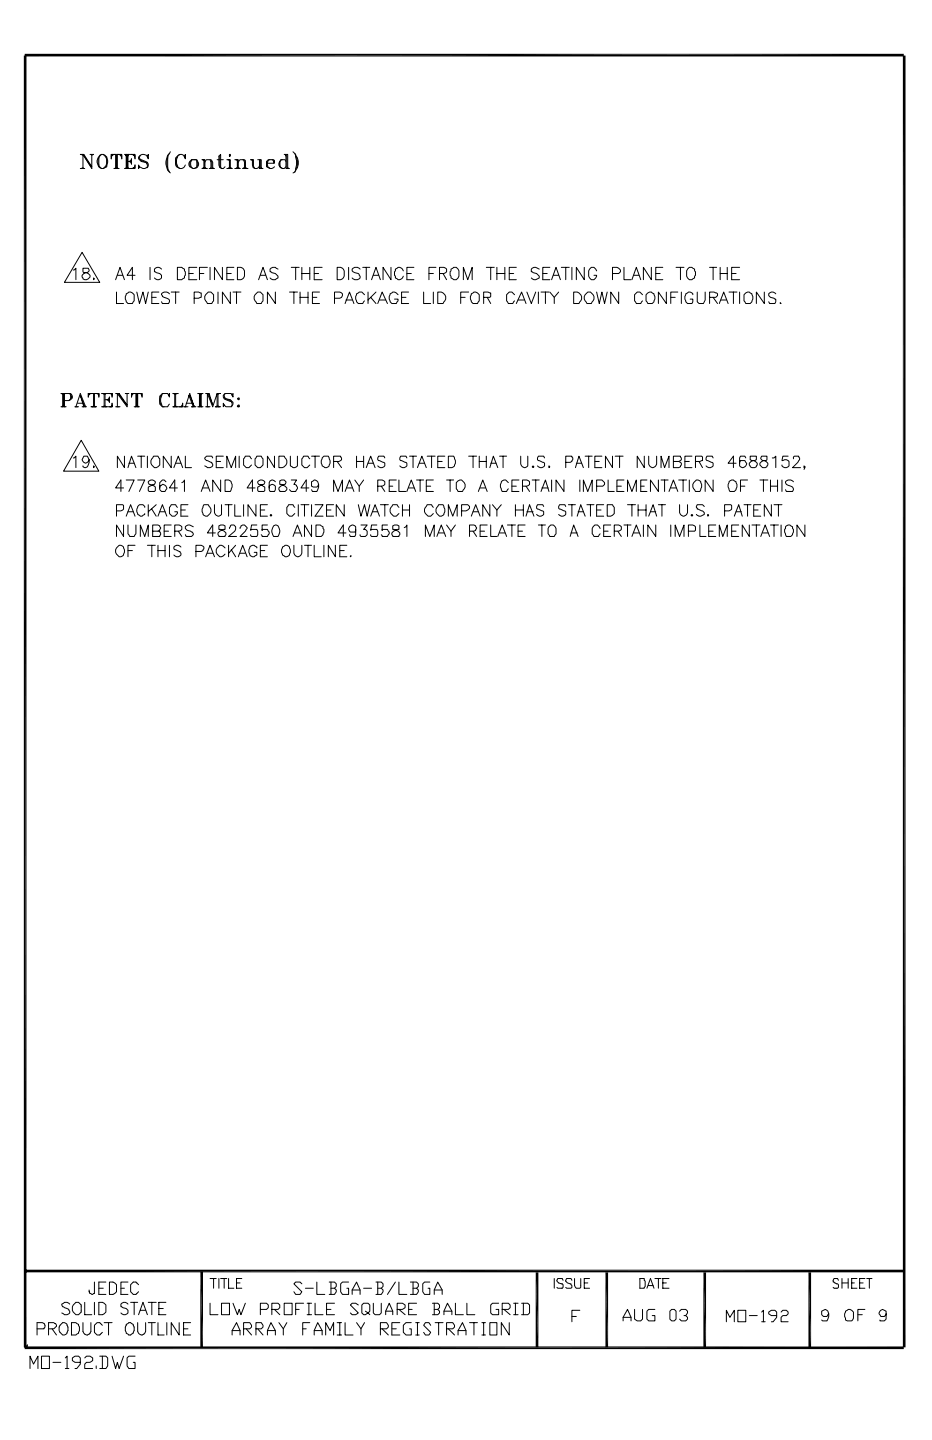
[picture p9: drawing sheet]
<svg xmlns="http://www.w3.org/2000/svg" width="279mm" height="432mm" viewBox="0 0 279 432" stroke-linecap="round" stroke-linejoin="round" font-family="sans-serif">
<g fill="none" stroke="#000" stroke-width=".3">
<path d="M24.1 46.3h1l2.4 3.7M24.1 50.5h1.3M24.3 50.5l.6-.2 .2 .2M24.3 46.3l.6 .3M24.9 46.3l2.4 3.7M27 46.3h1l-.5 .3-.2-.3M27.5 46.6v3.9l-2.6-4.2v4M29.6 47.1a2.54 2.54 0 0 0 0 2.4v.5M29.9 46.6a1.6 1.6 0 0 1 1.7 0 1.6 1.6 0 0 1 .7 1.6l-.3 1.8-1 .5a2.07 2.07 0 0 1-1.4-3.4zM30.4 46.3l-.8 .8v2.6l.8 .8M31 46.3a2.57 2.57 0 0 1 0 4.2M31.7 47.1l.3 .3v2.1l-.3 .5"/>
<path d="M33.9 46.3l-.6 .5M34.1 50.5h1.6M34.4 46.3l-1.1 .3M34.7 50.3l-.3 .2zM34.7 46.3v4.2M34.9 46.6v3.7M35.2 46.3v4.2v-.2l.3 .2M35.5 46.3l1 .3M36.2 46.3l.3 1.3v-1.3h-3.2v1.3l.3-1.3-.3 .8M36.5 46.8l-.5-.5 .5 .8M37.3 46.3h3.2v1.3l-.3-1.3M37.3 50.5h3.2v-1l-.3 1"/>
<path d="M37.8 50.3l-.2 .2zM37.8 46.6l-.2-.3 .2 .5M37.8 46.3v4.2M38.1 46.6v3.7M38.4 46.3v4.2v-.2l.2 .2M38.4 48.4h1M38.6 46.3l-.2 .3M39.4 47.6v1.6l-.2-.8zM39.4 47.9l-.2 .5 .2 .3-.8-.3 .8-.2M39.4 46.3l1.1 .3M40.5 46.8l-.5-.5 .5 .8M40.5 50l-.5 .5 .5-.2-1.1 .2"/>
<path d="M41.8 47.6l.5 .6 1.6 .5 .3 .5M42.1 46.6l-.3 .5 .3 .8a3 3 0 0 1 2.3 1.3l-.2 1.1a2 2 0 0 1-2.4-.3l-.3-.5v1l.3-.5M44.2 47.1l.2-.8v1.3l-.5-1a1.47 1.47 0 0 0-2.4 1l.8 .8 1.4 .3a1.02 1.02 0 0 1 .2 1.6M50.3 46.8a6.8 6.8 0 0 0 0 4M50.8 46l-.5 1.1v3.4l.5 1.1M51.1 45.5l-.3 .5a4.1 4.1 0 0 0 .3 5.9M53.2 47.1l-.5 .8v1l.5 1.1M54 46.3a2.5 2.5 0 0 0-.8 3.4l.2 .6 .6 .2M55.3 47.1l.3-.8v1.3l-.6-1-1-.3-1.3 1.1v2.1l.2 .5 1.1 .5a1.42 1.42 0 0 0 1.6-1M56.9 48.4l.5-.5h1.6l.5 1-.2 1.1-1.1 .5-1.3-.5-.3-.5zM57.1 48.4l-.2 .3v.8l.2 .5M57.9 47.9h-.5a2.54 2.54 0 0 0 0 2.4l.5 .2"/>
<path d="M58.2 47.9h.5l.3 .3v2.1l-.8 .2M59 48.4l.3 .3v.8l-.3 .5M60.9 50.5l.2-.2-.5 .2h1.6M60.9 47.9l.2 .3M61.4 50.3v-2.4h-.8h.5v2.6M61.4 48.7l.5-.8h1.3l.6 .8v1.8v-.2l.2 .2M61.4 47.9v2.6M61.6 50.5l-.2-.2 .5 .2M62.7 50.5h1.6M63 47.9l.2 .8v1.8M63.2 50.3l-.2 .2zM63.2 48.2l.3 .5v1.6"/>
<path d="M65.1 47.9h1.8M65.9 46.8v2.9l.2 .6M67.5 50l-.6 .5-1-.2-.3-.8v-2.7l.5-.5v4l.3 .2M68 47.9h1.1v2.6M68 50.5h1.6l-.5-.2 .2 .2M68.3 50.5l.5-.2-.3 .2M68.3 47.9h.5M68.5 47.9l.3 .3M68.8 46.3v.5h.3v-.5h-.3v.5M68.8 50.3v-2.4v2.6M68.8 46.6h.3M70.4 47.9h1v2.6"/>
<path d="M70.4 50.5h1.6l-.6-.2 .3 .2M70.6 50.5l.6-.2-.3 .2M70.6 47.9h.6M70.9 47.9l.3 .3M71.2 50.3v-2.4v2.6M71.4 48.7l.6-.8h1.3l.3 .3v2.3M72.8 47.9h.2l.3 .8v1.8M73 50.5l.3-.2-.5 .2h1.5M73.3 48.2l.3 .5v1.6M73.8 50.5l-.2-.2 .5 .2M75.4 47.9l.3 .3M75.9 47.9v2.4"/>
<path d="M77.3 47.9h1v2.6v-.2l.3 .2M77.8 49.7a1.12 1.12 0 0 1-1.9 .6l-.2-.8v-1.6h-.6h.8v1.8l.6 .8M77.8 47.9v2.6h1M78.1 47.9v2.4M80.2 48.9h2.1v-.7l-.3-.3h-1.6l-.5 .5v1.6l1.1 .5h.5l.8-.5M80.2 48.4l-.3 .3v.8l.3 .5M81 47.9h-.3a1.62 1.62 0 0 0 .3 2.6M81.5 47.9h.3l.2 1M82 48.2l.3 .5M83.9 48.4v1.6M84.7 47.9h-.3a1.62 1.62 0 0 0 .3 2.6M85.2 46.3h1.1v4.2v-.2l.2 .2"/>
<path d="M85.7 46.3v4.2h1.1M85.7 48.4l-.2-.5h-1.4l-.5 1a1.21 1.21 0 0 0 .6 1.4 1.21 1.21 0 0 0 1.5-.3M85.7 46.6l-.2-.3 .2 .5M86 46.6v3.7M87.8 45.5a4.2 4.2 0 0 1 .6 6.1l-.6 .3M88.4 46l.2 .3v.8a6.5 6.5 0 0 1-.2 4.5M88.6 46.8a3.6 3.6 0 0 1 0 4M24.6 75.7l5.3 9h-10.6zM22 81l.8-.6v3.5M24.9 80.4v1.1l.2 .3a1.44 1.44 0 0 1 1.9 1.3 1.41 1.41 0 0 1-2.1 .5l-.3-.5a1.36 1.36 0 0 1 1.6-1.3l.5-.6-.2-.8zM28 83.3l.3 .3-.3 .3zM34.7 83.9l1.3-3.7 1.3 3.7"/>
<path d="M34.9 87.6v3.4h2.1M35.2 82.6h1.6M37.8 88.1l.8-.5h.6l1 .8v1.8l-.5 .8h-1.3l-.6-.5a2.54 2.54 0 0 1 0-2.4zM40.5 82.6h-2.4l1.6-2.4v3.7M41 87.6l.8 3.4 1.1-3.4 .8 3.4 .7-3.4M45 80.2v3.7M45.5 89.2h1.3M47.6 87.6h-2.1v3.4h2.1M48.4 80.7a1.28 1.28 0 0 0-2.1 0v.8l1.6 .5 .5 .6v.7a1.28 1.28 0 0 1-2.1 0M50.8 88.1a1.51 1.51 0 0 0-2.4 0l.3 .8 2.1 1.1-.3 1h-1.8l-.3-.5M51.3 87.6h2.4M52.7 87.6v3.4"/>
<path d="M53.2 80.2h1.3l.8 .5 .3 1.9-.3 .2v.5l-.8 .6h-1.3zM56.6 82h1.3M58.2 89.4h1.3l.8-.2v-1.4l-.8-.2h-1.3v3.4M59 80.2h-2.4v3.7h2.4M59.8 82h1.3M62.2 80.2h-2.4v3.7M62.4 87.6h.8l.8 .8v1.8l-.5 .8h-1.3l-.3-.5a1.51 1.51 0 0 1-.3-2.1zM63 80.2v3.7M65.4 87.6v3.4M66.7 80.2v3.7l-2.4-3.7v3.7M68 82h1.3M69.1 87.6v3.4l-2.4-3.4v3.4"/>
<path d="M69.8 87.6h2.4M70.1 80.2h-2.1v3.7h2.1M70.9 87.6v3.4M71.2 80.2h1l.8 .5 .3 .5v1.6l-.3 .5-.8 .6h-1zM77.3 87.6h.8l.7 .8v1.8l-.5 .8h-1.3l-.3-.5a1.51 1.51 0 0 1-.2-2.1zM77.5 83.9l1.3-3.7 1.4 3.7M78.1 82.6h1.5M82.5 87.6v3.4l-2.3-3.4v3.4M83.3 80.7a1.51 1.51 0 0 0-2.3 0v.8l1.5 .5 .8 .8v.5a1.51 1.51 0 0 1-2.3 0M86.8 87.6h2.4M87.3 80.2h2.4M88.1 87.6v3.4"/>
<path d="M88.6 80.2v3.7M90 89.2h2.3M90 87.6v3.4M90.5 82h2.4M90.5 80.2v3.7M92.3 87.6v3.4M92.9 80.2v3.7M93.7 89.2h1.3M94.2 82h1.3M95.8 87.6h-2.1v3.4h2.1M96.6 80.2h-2.4v3.7h2.4M100.3 89.4h1.6l.5-.2 .3-1.1-.8-.5h-1.6v3.4"/>
<path d="M101.1 80.2h1l.8 .5 .3 .5v1.6l-.3 .5-.8 .6h-1zM103.5 91l1.3-3.4 1.3 3.4M103.7 90h1.9M104.5 80.2v3.7M107.9 80.7a1.51 1.51 0 0 0-2.3 0v.5l.2 .3 1.9 .8 .2 1a1.51 1.51 0 0 1-2.3 0M108.7 80.2h2.2M109.3 88.4l-.8-.8h-.8a2.01 2.01 0 0 0-.3 3.4h1.3l.6-.8M109.8 80.2v3.7M110.3 87.6v3.4M111.1 89.2l1.6 1.8M111.4 83.9l1.3-3.7 1.3 3.7M111.9 82.6h1.6"/>
<path d="M112.7 87.6l-2.4 2.4M113.2 91l1.4-3.4 1.6 3.4M113.8 90h1.8M117.2 80.2v3.7l-2.4-3.7v3.7M119.3 88.4l-.5-.6-1.1-.2a2.01 2.01 0 0 0-.2 3.4h1.3l.5-.8v-.5h-1M120.4 89.2h1.3M120.9 81.2a1.21 1.21 0 0 0-1.8-.8l-.6 .3v.5l-.2 .3 .2 1.8 .6 .3a1.13 1.13 0 0 0 1.1 .2 1.13 1.13 0 0 0 .7-1M122 82h1.3M122.5 87.6h-2.1v3.4h2.1M124.1 80.2h-2.1v3.7h2.1M127 87.6v3.4h2.1M128.6 82h1.3"/>
<path d="M129.9 87.6v3.4M130.7 80.2h-2.1v3.7M131.2 87.6a1.81 1.81 0 0 1 2 .6 1.81 1.81 0 0 1 .1 2l-.5 .8h-1.6zM131.8 82h1.3l.5-.2 .3-.3v-.8l-.8-.5h-1.3v3.7M132.8 82l1.1 1.9M135.2 80.7l.8-.5h.8l.5 .5 .3 .5v1.6l-.8 1.1h-.8l-.8-.6v-.5l-.3-.2zM138.1 89.2h1.3M138.9 83.9v-3.7l1.3 3.7 1.4-3.7v3.7M140.5 87.6h-2.4v3.4M141.3 88.1l.8-.5h.5l1.1 .8v1.8l-.6 .8h-1.3l-.5-.5a2.54 2.54 0 0 1 0-2.4zM145 89.2h1.8l.3-.3v-1.1l-.8-.2h-1.3v3.4M145.8 80.2h2.4"/>
<path d="M146 89.2l1.1 1.8M147.1 80.2v3.7M149 82h2.3M149 80.2v3.7M151.3 80.2v3.7M152.7 82h1.3M154.3 88.4l-.8-.8h-.8l-.8 .8v1.8l.5 .8h1.3l.6-.8M154.8 91l1.6-3.4 1.3 3.4M154.8 80.2h-2.1v3.7h2.1M155.3 90h1.9M158 87.6l1.3 3.4 1.3-3.4M161.4 87.6v3.4"/>
<path d="M161.7 80.7l-1.1-.5h-.5l-.8 .5v.8l1.6 .5 .8 .8v.5l-1.1 .6h-.5l-.8-.6M162.2 87.6h2.4M162.7 82h1.3M163.5 87.6v3.4M164.8 87.6l1.4 1.6v1.8M164.8 80.2h-2.1v3.7h2.1M165.4 83.9l1.3-3.7 1.3 3.7M165.9 82.6h1.6M167.5 87.6l-1.3 1.6M168.3 80.2h2.4M169.6 80.2v3.7M171.4 80.2v3.7"/>
<path d="M172 87.6a1.81 1.81 0 0 1 2 .6 1.81 1.81 0 0 1 .1 2l-.5 .8h-1.6zM175.2 80.2v3.7l-2.4-3.7v3.7M176.2 87.6h.8l.8 .8a1.51 1.51 0 0 1-.3 2.1l-.2 .5h-1.4l-.2-.5a1.51 1.51 0 0 1-.3-2.1zM178.9 87.6l.8 3.4 .7-3.4 .8 3.4 .8-3.4M178.9 81.2l-.8-1h-.8l-.6 .5-.2 .5v1.6l.8 1.1a1.35 1.35 0 0 0 1.6-1.3h-.8M183.6 82h1.9l.5-.5v-.5l-1.1-.8h-1.3v3.7M185.5 87.6v3.4l-2.4-3.4v3.4M187.1 80.2v3.7h2.1M189.4 83.9l1.4-3.7 1.3 3.7M190 82.6h1.6M192.6 88.4l-.8-.8h-.8l-.8 .8v1.8l.6 .8h1.3l.5-.8M194.2 87.8l1.1-.2a2.01 2.01 0 0 1 .2 3.4h-1.3l-.5-.8v-1.8z"/>
<path d="M195.3 80.2v3.7l-2.4-3.7v3.7M196.6 82h1.3M198.7 80.2h-2.1v3.7h2.1M199.8 87.6v3.4l-2.4-3.4v3.4M201.1 89.2h1.3M202.7 80.2h2.4M203.2 87.6h-2.1v3.4M204 80.2v3.7M204.3 87.6v3.4M206.1 80.7l.5-.5h.8l.8 .5 .3 1.9-.3 .2v.5l-.8 .6h-.8l-.8-1.1v-1.6zM207.7 88.4a1.02 1.02 0 0 0-1.3-.8 2.01 2.01 0 0 0-.3 3.4h1.3l.3-.5v-.8h-.8M209 87.6v2.9l.5 .5h1.4l.5-1v-2.4"/>
<path d="M212.7 89.2h1.9l.5-.6v-.5l-1.1-.5h-1.3v3.4M212.7 80.2h2.1M213.8 89.2l1.3 1.8M213.8 80.2v3.7M215.6 91l1.4-3.4 1.3 3.4M215.9 82h2.1M215.9 80.2v3.7M216.2 90h1.6M218 80.2v3.7M218.5 87.6h2.4M219.3 82h1.4M219.9 87.6v3.4"/>
<path d="M221.7 80.2h-2.4v3.7h2.4M221.7 87.6v3.4M223 88.4l.6-.6 1-.2a2.01 2.01 0 0 1 .3 3.4h-1.3l-.6-.8zM229.1 87.6v3.4l-2.4-3.4v3.4M232.6 88.1a1.13 1.13 0 0 0-1.3-.5 1.13 1.13 0 0 0-.8 1l.5 .6 1.6 .5v.8l-.3 .5h-1.6l-.2-.5M233.9 90.8l.3 .2h-.3zM18.3 118h2.9l.5 .8v.5l-.5 .6-.6 .2h-1.3M18.8 118.3l-.3-.3h.3v4h-.3l.3-.3M19 118v4M19.3 118v4M19.6 118h-.3v.3M20.6 118h.3l.3 .5v1.1l-.6 .5"/>
<path d="M21.2 118.3l.2 .5v.5l-.2 .3M26.5 118h3.1v1.1v-1.1h-.8M26.5 118v1.1l.2-1.1M26.5 118h1M27 118l-.5 .5M27.3 118l-.8 .3M28 118v4zM28.3 118v4M29.1 118l.5 .3M29.4 118l.2 .5M30.4 118h3.2v1.1v-1.1h-.8M30.7 118h.5"/>
<path d="M31 118l.2 .3M31.2 118v4zM31.5 119.9h1.3M31.7 118l-.2 .3M32 118h-.5v4h.5M32.8 119.1v1.5l-.3-.7zM33.1 118l.5 .3M33.3 118l.3 .5M34.7 118h1l2.4 3.4M35.5 118l2.3 3.4M38.1 118v4l-2.9-4v4M38.4 118h-.8h1"/>
<path d="M39.4 118h3.2v1.1l-.3-1.1 .3 .5M39.4 118.3l.6-.3-.6 .5M39.4 118v1.1l.3-1.1M39.4 118h1.1M40.7 118v4M41 118v4M41.3 118v4h.2l-.2-.3M41.5 118h1.1M42.1 118l.5 .3M48.4 118.5a2.15 2.15 0 0 0 0 2.9M49.2 118h-.5l-.5 1.6v.8l.5 1.6h.5M50.5 118.5l.3-.5v1.1l-.5-1.1h-1.6l-.8 .8v2.4l.8 .8h1.6l.5-.8"/>
<path d="M51.9 118h1.5M52.1 118l.3 .3M52.4 118v4h-.5h2.9v-1.1l-.3 1.1M52.7 118v4zM52.9 118l-.2 .3M56.6 118.5l1.3 3.5M56.9 118.5l1.3 3.5-1.3-4-1.3 4M59.3 118h1.6M59.5 118h.3v.3M59.8 118v4M60.1 118v4M60.3 118.3l.3-.3h-.3v4h.3l-.3-.3"/>
<path d="M61.6 118h1.1l1.1 3.4-1.4-3.4M65.1 118h1M65.4 118v4zM65.6 118l-.2 .3M67.2 119.1l.3 .5 1.6 .5 .5 .5M67.5 118a1.02 1.02 0 0 0 .2 1.6l1.4 .3 .7 .7v.6l-.5 .8h-1.6l-.8-1.1v1.1l.3-.6M69.6 118.5l.2-.5v1.1l-.5-1.1h-1.8l-.6 .5v.6a3 3 0 0 0 2.4 1.3l.3 .5-.3 1.1M71.2 119.6l.5-.3v.6zM71.4 119.6h.3zM18.3 122h1.5M19.3 121.7v.3h.3M22 137.3l.8-.5v3.4"/>
<path d="M23.3 122h-.8h1M23.3 120.9h1.6M24.3 132l5.3 9.3h-10.6zM24.6 122h1.3M25.1 121.7l-.2 .3h.2l-1-3.5 1.3 3.5M25.4 121.7l.3 .3-1.6-4-1.3 4M26.7 137.8a1.06 1.06 0 0 1-1 1.1 1.06 1.06 0 0 1-1.1-1.1l.5-1h1.1a2.28 2.28 0 0 1-.5 3.4l-.8-.2v-.3M27.3 122h1.5M28 139.7l.3 .3-.3 .2zM28 121.7l-.2 .3M28.3 121.7l.3 .3M30.4 122h3.2v-1.1v1.1h-.8"/>
<path d="M30.7 122h.5M31.2 121.7l-.2 .3M31.5 121.7l.2 .3M32.8 120.1l-.8-.2 .8-.3-.5 .3 .5 .5M33.6 121.7l-.5 .3M33.6 121.4l-.3 .6M34.7 122h1.3M34.9 122h.8M37.3 136.8v3.4l-2.1-3.4v3.4M38.6 138.9h1.6M40.2 122h1.6M40.7 121.7v.3h-.2"/>
<path d="M41.3 136.8h2.1M42.3 136.8v3.4M44.2 136.8v3.4M46 136.8h1.4l.5 .8v1.8l-1.1 .8h-.5l-.8-.8a1.51 1.51 0 0 1 .3-2.1zM51.3 136.8v3.4l-2.4-3.4v3.4M52.4 121.7l-.3 .3M52.7 122h.5M52.7 121.7l.2 .3M52.7 138.9h1.5M53.7 122h1.1M54.8 121.4l-.6 .6 .6-.3M55 122h1.4"/>
<path d="M55.3 122h.5M55.6 136.8v3.4h1.8M55.8 120.9h1.9M57.4 122h1.3M57.9 121.7l-.2 .3M58.2 121.7l.3 .3M59.3 122h1.6M59.8 121.7v.3h-.3M61.6 122h1.4M61.9 122h.8M62.2 122v-4l1.6 4 1.3-4v4M63.8 137.3l-.3-.5h-1.6l-.5 .5 .5 .8 1.6 .5 .3 .6v.5l-.3 .3a1.51 1.51 0 0 1-2.1-.3"/>
<path d="M64.6 122h1.5M64.8 138.4h1.3M65.1 121.7l-.3 .3M65.4 121.7l.2 .3M66.9 136.8h-2.1v3.4h2.1M71.2 121.7l.5-.3v.6h-.5zM71.4 121.7h.3v.3h-.3zM71.7 136.8v3.4M75.4 137.6l-.5-.8h-1.3l-.6 .8v1.8l.8 .8h.8l.8-.8M77 136.8h1.3l.5 .8v1.8l-.7 .8h-.8l-.8-.8v-1.8zM82.3 136.8v3.4l-2.1-3.4v3.4M83.6 136.8h1.6l.3 .5a1.69 1.69 0 0 1 .5 1.7 1.69 1.69 0 0 1-1.3 1.2h-1.1z"/>
<path d="M87 136.8v2.9l.6 .3a1.02 1.02 0 0 0 1.6-.3v-2.9M92.9 137.6l-.6-.8h-1.3l-.5 .8v1.8l.8 .8h.8l.8-.8M93.4 136.8h2.4M94.5 136.8v3.4M96.6 137.3l.5-.5h1.3l.3 .5a2.03 2.03 0 0 1-.8 2.9h-.5l-.8-.5a2.54 2.54 0 0 1 0-2.4zM100 138.4h1.6l.5-.3 .3-.3-.3-1h-2.1v3.4M101.1 138.4l1.3 1.8M106.9 138.4h2.1M106.9 136.8v3.4M109 136.8v3.4M110.3 138.9h1.6M115.4 137.3l-.3-.5h-1.6l-.3 .5v.5l.3 .3 1.9 .8v.8a1.28 1.28 0 0 1-2.2 0"/>
<path d="M122 137.3l-.3-.5h-1.6l-.2 .5v.5l.2 .3 1.9 .8v.8a1.28 1.28 0 0 1-2.1 0M122.8 136.8h2.1M123.8 136.8v3.4M125.7 138.9h1.6M128.1 136.8h2.3M129.4 136.8v3.4M131.2 138.4h1.4M133.3 136.8h-2.1v3.4h2.1M134.4 136.8h1.6l.3 .5a2.03 2.03 0 0 1-.8 2.9h-1.1zM140.5 136.8h2.4M141.8 136.8v3.4M143.7 138.4h2.1"/>
<path d="M143.7 136.8v3.4M145.8 136.8v3.4M147.1 138.9h1.6M149.8 136.8h2.1M150.8 136.8v3.4M156.1 136.8v2.4a1.15 1.15 0 0 0 .9 1 1.15 1.15 0 0 0 1.2-.5v-2.9M159.5 140l.3-.3 .3 .3-.3 .2zM163.2 137.3l-.2-.5h-1.6l-.3 .5v.5l.3 .3 1.8 .8v.8a1.28 1.28 0 0 1-2.1 0M164.6 139.7l.2 .3-.2 .2zM169.6 138.6h1.3l.5-.2 .3-.6-.3-1h-1.8v3.4M172.8 138.9h1.6M175.4 136.8h2.1"/>
<path d="M176.5 136.8v3.4M178.3 138.4h1.4M180.4 136.8h-2.1v3.4h2.1M183.6 136.8v3.4l-2.1-3.4v3.4M184.4 136.8h2.4M185.7 136.8v3.4M193.1 136.8v3.4l-2.1-3.4v3.4M194.5 136.8v2.4a1.2 1.2 0 0 0 1.2 1 1.2 1.2 0 0 0 1.1-1v-2.4M201.9 138.4h1.6l.5-.3 .3-.3-.3-1h-2.1v3.4h1.6l.5-.2 .3-1.1-.8-.5M205.3 138.4h1.3M207.4 136.8h-2.1v3.4h2.1M208.5 138.4h1.3l.8-.3v-1l-.3-.3h-1.8v3.4"/>
<path d="M209.5 138.4l1.1 1.8M213.8 137.3l-.3-.5h-1.6l-.2 .5v.5l.2 .3 1.9 .8v.8a1.28 1.28 0 0 1-2.1 0M220.7 138.9h-2.4l1.6-2.1v3.4M223.6 137.3l-.3-.5h-1.3l-.3 .5v2.4a1.16 1.16 0 0 0 1.4 .5 1.16 1.16 0 0 0 .7-1.3l-.5-.8h-1.3l-.3 .8M224.9 136.8v1l.5 .3a1.36 1.36 0 0 1 1.6 1.3l-.3 .6-.5 .2h-.8l-.5-.2-.3-.6a1.36 1.36 0 0 1 1.6-1.3l.5-.3v-1zM228.3 136.8l-.2 .8 .5 .5a1.36 1.36 0 0 1 1.6 1.3l-.3 .6-.5 .2h-.8l-.8-.8a1.44 1.44 0 0 1 1.9-1.3l.2-.3v-1zM231.5 137.3h.5l.6-.5v3.4M236.3 136.8h-1.6l-.3 1.3a1.65 1.65 0 0 1 2.1 .3v1.3a1.16 1.16 0 0 1-1.1 .6 1.16 1.16 0 0 1-1-.9M237.9 137.6v-.5l.2-.3h1.3l.3 .5a4.7 4.7 0 0 1-2.1 2.9h2.4M241.3 140l-.3 .2v-.5l.3 .3-.3 .8M34.9 153.2h1.3l.6-.3 .2-.2v-1.1l-.2-.3h-1.9v3.5M37 146.3h-2.3l1.5-2.4v3.5"/>
<path d="M37 157.4v3.5l-2.1-3.5v3.5M37.8 143.9h2.4l-1.6 3.5M37.8 154.8l1.4-3.5 1.3 3.5M38.4 140.2l1-3.4 1.3 3.4M38.4 157.4v2.7l.5 .8h1.3l.5-.8v-2.7M38.4 153.5h1.6M41.3 143.9h2.1l-1.6 3.5M43.4 152.1l-.5-.8h-1.1a2.01 2.01 0 0 0 .3 3.5h.5l.8-.5v-.3M44.4 151.3v3.5M44.7 144.2l-.3 .3 .3 .8 1.1 .2 .8 .5v1.1l-.3 .3h-1.6l-.3-.3v-1.1l1.9-.7 .3-.6a1.08 1.08 0 0 0-.8-.8 1.08 1.08 0 0 0-1.1 .3zM45.5 152.7l1.3 2.1M45.8 159.3h1.6l.5-.3 .3-.8-.3-.5-.5-.3h-1.6v3.5h2.1l.3-1.1-.3-.5h-.5"/>
<path d="M46.8 151.3l-2.4 2.2M47.4 154.8l1.3-3.5 1.3 3.5M47.9 153.5h1.6M49.2 159.3h1.3M49.7 144.5l-.5-.6h-.5l-.8 .8v2.1l.5 .6h1.1l.5-.8a1.32 1.32 0 0 0-1.3-1.3l-.8 .5v.5M51.3 157.4h-2.1v3.5h2.1M52.1 140.2l1.3-3.4 1.4 3.4M52.4 159.3h1.3l.5-.3 .3-.2v-.8l-.8-.6h-1.3v3.5M53.2 146.3h-2.4l1.6-2.4v3.5M53.2 152.1l-.5-.8h-1.4l-.5 .8v1.9l.8 .8h.8l.8-.8v-.5h-.8M53.4 159.3l1.1 1.6M54.2 152.9h1.4"/>
<path d="M54.5 144.7l.5-.2 .3-.6v3.5M56.4 151.3h-2.2v3.5h2.2M57.9 158l-1-.6h-.5l-.8 .6v.5l.5 .5 1.6 .5 .2 .8-.5 .6h-1.6l-.2-.6M60.3 147.4l1.3-3.5 1.4 3.5M60.9 146.3h1.5M61.1 151.3h1.3l.3 .6a1.51 1.51 0 0 1 .3 2.1l-.8 .8a1.36 1.36 0 0 1-1.6-1.3v-.8zM64.3 151.3v2.4a1.15 1.15 0 0 0 .9 1.1 1.15 1.15 0 0 0 1.2-.5v-3M64.6 159.8h-2.4l1.6-2.4v3.5M65.6 157.7v1.1h.5l1.1 .5 .5 .5-.2 1.1h-1.9l-.2-1.1 .5-.5 1-.5h.6v-1.1l-.6-.3h-.8zM66.1 143.9v3.5l-2.3-3.5v3.5M67.5 143.9h1a2.13 2.13 0 0 1 .8 2.9l-.2 .6h-1.6zM67.5 151.3h2.1"/>
<path d="M68 140.2v-3.4l1.3 3.4 1.3-3.4v3.4M68.5 151.3v3.5M68.8 158.5l.5-1.1h.8l.5 .6v.8l-.2 .5-1.9 1.6h2.4M70.4 151.3v3.5h1.8M72 158.5l.2-.8 .6-.3h.5l.8 .8-.5 1.1-1.6 1.6h2.1M73 151.3v3.5M76.5 146.3h-2.4l1.6-2.4v3.5M76.7 151.3v3.5l-2.4-3.5v3.5M77 157.4h-1.6l-.3 1.6 .3-.2h1.6l.3 .5v1l-.3 .6h-1.6l-.3-.6M77.5 144.2l-.2 .3 .2 .8 1.1 .2 .8 .5v1.1l-.3 .3h-1.6l-.2-.3v-1.1l.8-.5 1-.2 .3-.6a1.08 1.08 0 0 0-.8-.8 1.08 1.08 0 0 0-1.1 .3zM78.1 152.9h1.3M80.2 151.3h-2.1v3.5h2.1"/>
<path d="M80.2 157.4h-1.6v1.6v-.2h1.6l.5 .7v.6l-.5 .8h-1.6l-.3-.6M81 154.5l.2-.2 .3 .2-.3 .3zM82 157.7l.8-.3a2.28 2.28 0 0 1 .5 3.5h-1.3a2.59 2.59 0 0 1 0-3.2zM82.5 144.5a1.02 1.02 0 0 0-1.5-.3l-.3 .5v2.1l.3 .6h1.3l.2-.6v-1a1.07 1.07 0 0 0-1.8 0v.5M83.9 144.2v1.1h.5l1.6 1v.5l-.5 .6h-1.6l-.3-1.1 .5-.5 1.4-.5 .2-.8-.5-.6h-.8zM87.3 143.9h1.6l-.8 1.4 .8 .2 .3 1.1-.6 .8h-1.3l-.5-.6M88.4 152.1l-.6-.8h-1.3l-.5 .8v1.9l.8 .8h.8l.8-.8M88.4 159.8h1.6M89.4 151.3v3.5M90.2 151.3h2.4M91.3 151.3v3.5M92.6 146.3h-2.4l1.6-2.4v3.5"/>
<path d="M93.4 157.4v3.5l-2.1-3.5v3.5M93.4 151.3v3.5M94.5 151.3h2.3l-2.3 3.5h2.3M94.7 157.4h1.3l.8 .6v.5a1.72 1.72 0 0 1-.5 2.4h-1.6zM95.5 145.3l-.5 .7h-1.1l-.5-.2v-1.3l1.1-.6a2.19 2.19 0 0 1 .5 3.5h-1.3l-.3-.6M97.9 152.9h1.3M100 147.4v-3.5l1.3 3.5 1.4-3.5v3.5M100 151.3h-2.1v3.5h2.1M103.2 151.3v3.5l-2.4-3.5v3.5M103.5 147.4l1.3-3.5 1.3 3.5M103.7 159.8h-2.4l1.6-2.4v3.5M104 146.3h1.6"/>
<path d="M106.4 143.9l1.3 1.9v1.6M106.6 158.8v.5l-.2 .2h-1.4a1.14 1.14 0 0 1-.1-1.7 1.14 1.14 0 0 1 1.7 .2v2.3l-.2 .6h-1.4l-.2-.6M107.4 151.3l.8 3.5 1.1-3.5 .8 3.5 .8-3.5M108.2 157.4h1.9l-1.1 1.4h.5l.6 .5v1l-.6 .6h-1.3l-.3-.6M109 143.9l-1.3 1.9M109.8 140.2l1.3-3.4 1.3 3.4M111.1 154.8l1.3-3.5 1.4 3.5M111.7 153.5h1.5M113 157.4h-1.6l-.3 1.6 .3-.2h1.6l.2 .5v1l-.2 .6h-1.6l-.3-.6M113.2 145.8h1.4l.5-.3 .3-.2v-.8l-.8-.6h-1.4v3.5M114 151.3h2.4M114.3 145.8l1.1 1.6"/>
<path d="M115.4 151.3v3.5M116.2 157.4h-1.6v1.6v-.2h1.6l.5 .7v.6l-.5 .8h-1.6l-.3-.6M116.7 145.8h1M117.7 157.7v1.1h.6l1 .5 .6 .5-.3 1.1h-1.9l-.2-1.1 .5-.5 1.1-.5h.5v-1.1l-.5-.3h-.8zM118.8 143.9h-2.1v3.5h2.1M119.6 143.9v3.5h2.1M119.6 152.1l-.5-.8h-1.4l-.2 .6a1.51 1.51 0 0 0-.3 2.1l.8 .8h.8l.8-.8M120.6 152.9h2.2M120.6 151.3v3.5M121.2 158.2l.5-.2 .3-.6v3.5M122 147.4l1.3-3.5 1.3 3.5M122.5 146.3h1.6"/>
<path d="M122.8 151.3v3.5M124.9 143.9h2.1M125.1 140.2l1.4-3.4 1.3 3.4M125.9 143.9v3.5M127.8 145.8h1.3M129.9 143.9h-2.1v3.5h2.1M129.9 152.1l-.5-.8h-1.3l-.3 .6a1.51 1.51 0 0 0-.3 2.1l.8 .8h.8l.8-.8M131.5 151.3h1.3l.3 .6a2.03 2.03 0 0 1-.8 2.9h-.5l-.8-.8a1.51 1.51 0 0 1 .2-2.1zM131.5 159.8h1.6M133.9 157.4l1.3 1.9v1.6M133.9 143.9h2.1M134.4 154.8v-3.5l1.3 3.5 1.4-3.5v3.5"/>
<path d="M134.9 143.9v3.5M136.5 157.4l-1.3 1.9M136.8 144.7l1-.8h.6l.8 .8a1.51 1.51 0 0 1-.3 2.1l-.3 .6h-1.3l-.5-.8zM138.4 153.2h1.3l.5-.3 .6-.5v-.5l-.6-.6h-1.8v3.5M140.8 159.3h1.3l.5-.3 .3-.5-.3-.8-.5-.3h-1.3v3.5M141.3 154.8l1.3-3.5 1.3 3.5M141.8 153.5h1.6M141.8 159.3l1.1 1.6M143.4 147.4l1.3-3.5 1.3 3.5M143.9 146.3h1.6M143.9 159.3h1.4M146 157.4h-2.1v3.5h2.1"/>
<path d="M146.8 140.2l1.1-3.4 1.3 3.4M146.8 151.3v3.5l-2.1-3.5v3.5M147.1 157.4v3.5h1.9M147.6 151.3l1.4 1.6v1.9M149.8 159.8h1.5M150.3 151.3l-1.3 1.6M152.1 157.4h2.4M152.4 144.7l-.8-.8a1.36 1.36 0 0 0-1.6 1.4v.7l.5 1.4h1.4l.5-.8M153.5 145.8h1.3M153.5 157.4v3.5M154.5 152.9h2.4M154.5 151.3v3.5"/>
<path d="M155.3 159.3h1.3M155.6 143.9h-2.1v3.5h2.1M156.6 145.8h1.4l.5-.3 .2-.2v-.8l-.7-.6h-1.4v3.5M156.9 151.3v3.5M157.4 157.4h-2.1v3.5h2.1M157.7 154.8l1-3.5 1.4 3.5M157.7 145.8l1 1.6M158 153.5h1.8M159.5 143.9h2.2M160.6 143.9v3.5M161.4 157.4h2.1M162.2 147.4l1.3-3.5 1.1 3.5"/>
<path d="M162.5 146.3h1.8M162.5 157.4v3.5M163 151.9l-.3-.6h-1.6l-.2 .6v.5l.2 .3 1.9 .8v.8a1.28 1.28 0 0 1-2.1 0M164.6 158l.5-.6h.8l.5 .6 .3 .5v1.6l-.5 .8h-1.4l-.5-.8v-1.6zM165.4 143.9v3.5M169.1 143.9v3.5l-2.4-3.5v3.5M169.6 151.9l-.3-.6h-1.6l-.2 .6v.5l.2 .3 1.9 .8v.8a1.28 1.28 0 0 1-2.1 0M170.4 151.3h2.1M171.2 159.8h1.8M171.4 151.3v3.5M172.5 140.2l1.1-3.4 1.3 3.4M173 154.8l1.1-3.5 1.3 3.5"/>
<path d="M173.3 153.5h1.6M173.8 143.9v3.5M174.9 147.4v-3.5l1.3 3.5 1.3-3.5v3.5M175.9 151.3h2.2M177 151.3v3.5M178.9 145.8h1.8l.5-.5v-.6l-.8-.8h-1.5v3.5M178.9 152.9h1.3M179.9 158.5l-.8-1.1h-.8l-.8 1.1v1.6l.6 .8h1.3l.5-.8M181 151.3h-2.1v3.5h2.1M181 159.3h1.3M182 151.3h1.6l.5 .8v1.9l-1 .8h-1.1zM182.3 143.9v3.5h1.8"/>
<path d="M183.1 157.4h-2.1v3.5h2.1M184.1 159.3h1.4l.5-.3 .3-.2v-.8l-.8-.6h-1.4v3.5M184.9 145.8h1.4M185.2 159.3l1.1 1.6M187.1 143.9h-2.2v3.5h2.2M187.1 157.4h2.1M188.1 147.4v-3.5l1.3 3.5 1.4-3.5v3.5M188.1 151.3h2.4M188.1 157.4v3.5M189.4 151.3v3.5M190 159.8h1.6M191.3 152.9h2.4"/>
<path d="M191.3 151.3v3.5M192.1 145.8h1M192.9 157.4v3.5M193.7 151.3v3.5M193.9 143.9h-1.8v3.5h1.8M194.5 154.8l1.3-3.5 1 3.5M195 153.5h1.6M196.6 157.4v3.5l-2.4-3.5v3.5M197.4 143.9v3.5l-2.4-3.5v3.5M197.4 151.3h2.1M198.2 140.2v-3.4l1 3.4 1.4-3.4v3.4M198.2 143.9h2.1"/>
<path d="M198.4 151.3v3.5M199.2 143.9v3.5M200.6 147.4l1.3-3.5 1.3 3.5M201.1 146.3h1.6M201.1 157.4v3.5M203.5 143.9h2.3M203.7 151.3v2.4a1.2 1.2 0 0 0 1.2 1.1 1.2 1.2 0 0 0 1.2-1.1v-2.4M204.8 143.9v3.5M206.4 159.3h1.8l.3-.3v-1l-.8-.6h-1.3v3.5M206.6 143.9v3.5M207.4 154.3l.3 .2-.3 .3-.2-.3zM208 144.7l.8-.8a1.36 1.36 0 0 1 1.5 1.4v.7l-.5 1.4h-1.3l-.3-.6a1.51 1.51 0 0 1-.2-2.1z"/>
<path d="M209.8 157.4v3.5h1.9M211.1 151.9l-.5-.6h-1.6l-.2 .6 .2 .8 1.6 .5 .5 .5v.6l-1 .5h-.6l-.7-.5M212.2 154.3l.3 .2-.3 .3zM212.5 159.3h1.3M213.8 143.9v3.5l-2.4-3.5v3.5M214.6 157.4h-2.1v3.5h2.1M217.2 153.2h1.3l.6-.3 .2-.2v-1.1l-.2-.3h-1.9v3.5M218.8 144.2l1.1-.3a2.01 2.01 0 0 1 .2 3.5h-1.3l-.3-.6a2.26 2.26 0 0 1 .3-2.6zM219.3 159.3h1.4M220.1 154.8l1.4-3.5 1 3.5M220.7 153.5h1.5M221.5 157.4h-2.2v3.5h2.2"/>
<path d="M222 145.8h1.3M223 151.3h2.2M224.1 143.9h-2.1v3.5M224.1 151.3v3.5M224.6 157.4v3.5l-2.1-3.5v3.5M225.4 157.4h2.4M226 152.9h1.3M226.7 157.4v3.5M227.8 143.9h2.4M228.1 151.3h-2.1v3.5h2.1M228.6 159.8h1.6M228.9 143.9v3.5"/>
<path d="M231 145.8h2.1M231 143.9v3.5M231 157.4h2.4M231.2 151.3v3.5l-2.1-3.5v3.5M232 151.3h2.4M232 157.4v3.5M233.1 143.9v3.5M233.4 151.3v3.5M234.2 157.4v3.5M234.4 143.9v3.5M235.5 158a1.13 1.13 0 0 1 1.2-.6 1.13 1.13 0 0 1 .9 1.1 1.72 1.72 0 0 1-.5 2.4h-1.4l-.2-.6a1.72 1.72 0 0 1 0-1.8zM237.9 144.5a1.51 1.51 0 0 0-2.4 0v.2a3.2 3.2 0 0 0 2.1 1.3l.3 .6-.3 .8h-1.9l-.2-.6"/>
<path d="M241.3 157.4v3.5l-2.4-3.5v3.5M34.9 164.3l.8-.8a1.36 1.36 0 0 1 1.6 1.3v.8a1.35 1.35 0 0 1-1.6 1.4l-1-1.4v-.8zM38.4 165.1h1.3M40.5 163.5h-2.1v3.5M42.1 160.9v-3.5l1.3 3.5 1-3.5v3.5M44.2 163.5h2.4M45.5 163.5v3.5M47.4 165.1h2.1M47.4 163.5v3.5M49.5 163.5v3.5M50.8 163.5v3.5M54.2 164a1.13 1.13 0 0 0-1.2-.5 1.13 1.13 0 0 0-.9 1.1l1.9 .8 .2 1a1.28 1.28 0 0 1-2.1 0"/>
<path d="M58.7 165.4h1.6l.6-.3 .2-1.1-.8-.5h-1.6v3.5M61.6 167l1.4-3.5 1.3 3.5M62.2 165.9h1.6M67.5 164.3l-1.1-.8h-.5l-1.1 1.3v.8l1.1 1.4 1-.3 .6-.5M68.5 163.5v3.5M69.3 164.8l1.3 2.2M70.6 163.5l-2.1 2.4M71.4 167l1.4-3.5 1.3 3.5M72 165.9h1.6M77 164.3v-.3l-.5-.2a1.02 1.02 0 0 0-1.6 .2 2.03 2.03 0 0 0 .8 3h.5l.8-.6v-.8h-.8M78.1 165.1h1.3M80.2 163.5h-2.1v3.5h2.1"/>
<path d="M84.7 164l.5-.2a1.02 1.02 0 0 1 1.6 .2 2.03 2.03 0 0 1-.8 3h-.5l-.8-.6a2.54 2.54 0 0 1 0-2.4zM87.8 160.9l1.4-3.5 1.3 3.5M88.1 163.5v2.4a1.2 1.2 0 0 0 1.2 1.1 1.2 1.2 0 0 0 1.2-1.1v-2.4M91.3 163.5h2.1M92.3 163.5v3.5M94.2 163.5v3.5h2.1M97.1 163.5v3.5M100.5 163.5v3.5l-2.1-3.5v3.5M101.9 165.1h1.3M104 163.5h-2.1v3.5h2.1M105 166.7h.3l-.3 .3zM127.5 160.9v-3.5l1.4 3.5 1.3-3.5v3.5"/>
<path d="M131 160.9l1.3-3.5 1.3 3.5M149.2 160.9l1.3-3.5 1.4 3.5M170.9 160.9l1.1-3.5 1.3 3.5M189.4 160.9l1.4-3.5 1.3 3.5M202.4 160.9v-3.5l1.3 3.5 1.4-3.5v3.5M215.6 160.9v-3.5l1.1 3.5 1.3-3.5v3.5M228.1 160.9l1.3-3.5 1.3 3.5M7.9 380.7v.8M11.1 398.5h2.1l.3-.6-.3-1-.5-.3h-1.6v3.7M14.6 398.5h1.5l.8-.8-.2-.8-.6-.3h-1.5v3.7M15.6 398.5l1.3 1.8M18.5 396.9a1.02 1.02 0 0 1 1.6 .2 2.25 2.25 0 0 1-.8 3.2 1.86 1.86 0 0 1-1.3-2.9z"/>
<path d="M20.9 391.1l-.3-.3a1.51 1.51 0 0 0-2.1 .3l.3 .7 1.8 .8 .3 .6v.5l-.3 .3a1.51 1.51 0 0 1-2.1-.3M21.4 396.6h1.4l.7 .5a2.96 2.96 0 0 1 0 2.7l-.7 .5h-1.4zM22.8 390.5a1.72 1.72 0 0 1 1.5 .8v2.1l-.8 .8a1.85 1.85 0 0 1-1.6-.9 1.85 1.85 0 0 1 .1-2zM24.9 396.6v2.7a1.2 1.2 0 0 0 1.2 1 1.2 1.2 0 0 0 1.2-1v-2.7M25.4 390.5v3.7h2.1M28.3 384.4v3.5l-.5 .2-.8-.2-.3-1.1M28.3 390.5v3.7M29.6 390.5h1.1l1 .8v2.1l-1 .8h-1.1zM29.6 386.3h1.4M30.7 397.4l-.8-.8a1.72 1.72 0 0 0-1.6 .8v2.1l.8 .8h.8l.8-.8M31.2 396.6h2.4M31.7 384.4h-2.1v3.7h2.1"/>
<path d="M32.5 396.6v3.7M32.8 384.4h1.1l1 .8v2.1l-1 .8h-1.1zM36.2 386.3h1.1M37.8 397.1l.8-.5h.6l.8 .5a2.96 2.96 0 0 1 0 2.7l-.8 .5h-.6l-.8-.5a2.96 2.96 0 0 1 0-2.7zM38.4 391.1a1.28 1.28 0 0 0-2.2 0v.7l1.6 .6 .6 .5v.8a1.28 1.28 0 0 1-2.2 0M38.4 384.4h-2.2v3.7h2.2M39.2 390.5h2.1M40.2 390.5v3.7M41.3 396.6v2.7a1.2 1.2 0 0 0 1.2 1 1.2 1.2 0 0 0 1.2-1v-2.7M41.5 385.2a1.72 1.72 0 0 0-1.5-.8l-.8 .8v2.1l.8 .8a1.72 1.72 0 0 0 1.5-.8M41.5 394.2l1.4-3.7 1.3 3.7M42.1 392.9h1.6"/>
<path d="M44.4 390.5h2.4M44.4 396.6h2.2M45.5 390.5v3.7M45.5 396.6v3.7M47.4 396.6v3.7h1.8M47.6 392.4h1.3M49.7 390.5h-2.1v3.7h2.1M50 396.6v3.7M53.7 396.6v3.7l-2.4-3.7v3.7M55 398.5h1.4M57.1 396.6h-2.1v3.7h2.1M63 390.8v3.4h2.4"/>
<path d="M63 383.4h1.8M64 383.4v2.9M65.6 383.4v2.9M66.1 383.4h1.9M66.4 390.8h2.4v3.4h-2.4zM67.2 383.4v2.9M68.5 383.4v2.9h1.6M69.6 399h2.4M69.8 390.8l1.4 3.4 .5-1.6 .5 1.6 1.4-3.4M70.9 384.7h1.1M72.5 383.4h-1.6v2.9h1.6M73 398.5h1.9l.5-.6v-.5l-.5-.8h-1.9v3.7"/>
<path d="M73.8 398.5l1.6 1.8M76.7 398.5h1.6l.5-.6v-.5l-.5-.8h-1.6v3.7M77.3 398.5l1.5 1.8M78.1 392.6h1.8l.5-.5v-.8l-.5-.5h-1.8v3.4M80.2 399h2.3M81.5 392.6h1.8l.6-.5v-.8l-.6-.5h-1.8v3.4M82.3 392.6l1.6 1.6M83.6 396.6l1.3 1.9v1.8M85.2 390.8h2.4v3.4h-2.4zM86 396.6l-1.1 1.9M88.6 392.6h1.1M90.5 385l-.5-.6h-1.4l-.5 .6 2.4 2.3-.5 .8h-1.4l-.5-.8"/>
<path d="M90.8 398.5h1M91 390.8h-2.4v3.4M91.5 386.3h2.4M92.1 394.2h1.3M92.1 390.8h1.3M92.6 390.8v3.4M92.9 396.6h-2.1v3.7M94.2 399h2.4M94.5 390.8v3.4h2.3M95 384.4v3.7h2.4M97.9 392.6h1.3M98.7 384.4h1.6l.5 .6v.8l-.5 .5"/>
<path d="M99.2 386.3h1.1l.5 .5v.5l-.5 .8h-1.6M99.2 384.4v3.7M100.3 390.8h-2.4v3.4h2.4M101.1 396.6h1.3M101.9 396.6v3.7M103.5 396.6v3.7h2.3M104.5 384.4h-1.8l-.6 .6v2.3l.6 .8h1.8v-1.8h-.5M105.6 388.1v-1.3l1.3-2.4 1 2.4v1.3M105.6 386.8h2.3M106.9 396.6l1.3 1.9v1.8M107.4 391.3l-.8-.5h-1l-.6 .5 2.4 2.4-.8 .5h-1l-.6-.5M109 386.3h2.4"/>
<path d="M109.3 396.6l-1.1 1.9M109.5 393.2l.8 .5-.8 .5h-.5l-.5-.5v-2.4l.5-.5h1.3l.6 .5v1.9l-.6 .5 .6 .5M111.9 390.8v2.9l.5 .5h1.4l.5-.5v-2.9M112.7 384.4h1.6l.5 .6v.8l-.5 .5M113.2 386.3h1.1l.5 .5v.5l-.5 .8h-1.6M113.2 384.4v3.7M114 398.5h1.9l.5-.6v-.5l-.5-.8h-1.9v3.7M114.6 398.5l1.8 1.8M115.6 394.2v-1l1.1-2.4 1 2.4v1M115.6 393.2h2.1M117.5 398.5h1.3M118.5 384.4l-2.3 3.7"/>
<path d="M119.1 392.6h1.5l.8-.5v-.8l-.8-.5h-1.5v3.4M119.6 384.4v3.7h2.4M119.6 392.6l1.8 1.6M119.9 396.6h-2.4v3.7h2.4M122.5 392.6h1.1M123 384.4h1.9l.5 .6v.8l-.5 .5M123.3 396.6h-1.6l-.8 .8v2.1l.8 .8h1.6v-1.8h-.5M123.8 386.3h1.1l.5 .5v.5l-.5 .8h-1.9M123.8 384.4v3.7M124.6 396.6h1.1M124.9 390.8h-2.4v3.4h2.4M125.1 396.6v3.7"/>
<path d="M128.9 384.4h-1.6l-.6 .6v2.3l.6 .8h1.6v-1.8h-.6M129.1 397.4l-.5-.8h-1.1l-.5 .8 2.1 2.1-.5 .8h-1.1l-.5-.8M129.6 390.8h1.6l.6 .5v.8l-.6 .5M130.2 388.1v-1.3l1-2.4 1.4 2.4v1.3M130.2 392.6h1l.6 .6v.5l-.6 .5h-1.6M130.2 386.8h2.4M130.2 390.8v3.4M130.4 396.6h2.4M131.5 396.6v3.7M133.1 394.2v-1l1-2.4 1.4 2.4v1M133.1 393.2h2.4M133.9 398.5h1.8l.6-.6v-.5l-.6-.8h-1.8v3.7"/>
<path d="M134.4 398.5l1.9 1.8M136.5 390.8v3.4h2.4M137.3 399h2.4M140 390.8v3.4h2.3M140.8 396.6h2.3M142.1 396.6v3.7M144.5 396.6h1M145 396.6v3.7M146.8 396.6h2.2v3.7h-2.2zM149.5 390.8h-1.9l-.5 .5v2.4l.5 .5h1.9v-1.6h-.8M150.5 392.6h1.9l.5-.5v-.8l-.5-.5h-1.9v3.4M151.1 392.6l1.8 1.6"/>
<path d="M152.7 396.6v3.7l-2.4-3.7v3.7M154 394.2h1.3M154 390.8h1.3M154.5 390.8v3.4M156.4 390.8h1.8l.5 .5v2.4l-.5 .5h-1.8M156.9 390.8v3.4M166.2 383.4v2.9M168.8 383.9a1.01 1.01 0 0 0-.9-.6 1.01 1.01 0 0 0-.9 .6 1.44 1.44 0 0 0 1.5 1.1 .94 .94 0 0 1 0 1.3h-1.3l-.2-.3M171.4 383.9l-.2-.5h-1.3l-.3 .8 .5 .5 1.1 .3 .2 1-.2 .3h-1.3l-.3-.3M171.4 394.8h1.4M172.2 383.4v2.1l.6 .8h1l.3-.3v-2.6M173.8 392.9h-2.4v3.4"/>
<path d="M175.2 384.7h1M176.7 383.4h-1.5v2.9h1.5M186.8 396.1v-1.1l1.3-2.4 1.1 2.4v1.1M186.8 395h2.4M190.2 392.6v3l.8 .5h1.1l.5-.5v-3M191.8 383.4h1.3v.5l.3 .3v1.6l-.3 .5h-1.3zM193.9 386.3l1.1-2.9 1.1 2.9M194.5 385.5h1.3M196.3 392.6h-1.8l-.6 .6v2.4l.6 .5h1.8v-1.6h-.8M196.3 383.4h1.9M197.4 383.4v2.9M198.7 384.7h1.1"/>
<path d="M200.6 383.4h-1.9v2.9h1.9M200.8 393.2l.5-.6h.8l.6 .6v2.4l-.6 .5h-.8l-.5-.5zM203.7 393.2l.6-.6h1.3l.5 .6v.5l-.5 .8h-.5M205.6 394.5l.5 .5v.6l-.5 .5h-1.3l-.6-.5M217.8 396.3v-3.4l1 2.1 1.3-2.1v3.4M221.2 392.9h2.4v3.4h-2.4zM224.6 394.5h2.4M228.3 393.4l.6-.5v3.4M228.3 396.3h1.1M232.8 394.5h-1.6l-.7-.5v-.6l.7-.5h1.1l.5 .5v1.6l-1 1.3h-.6M234.2 393.4l.5-.5h1l.6 .5v.6l-.6 .5h-1l-.5 .5v1.3h2.1M248.4 394l-.5 .8h-1l-.6-.6v-1l1.1-.6a2.19 2.19 0 0 1 .5 3.5h-1.3l-.3-.3"/>
<path d="M251.4 383.9a1.01 1.01 0 0 0-1.4-.5l-.2 1 1.3 .6 .3 .2v.8l-.3 .3h-1.1l-.2-.3M252.4 384.7h1.9M252.4 383.4v2.9M253.5 393.2l.8-.6h.5l1.1 .8v1.9l-.6 .8h-1.3l-.5-.3v-.5a2.13 2.13 0 0 1 0-2.1zM254.3 383.4v2.9M255.3 384.7h.8M256.9 383.4h-1.6v2.9h1.6M257.2 394.2h1.3M257.7 384.7h1.1M259.3 392.6h-2.1v3.5M259.3 383.4h-1.6v2.9h1.6M259.8 383.4h1.6"/>
<path d="M260.6 383.4v2.9M265.6 394l-.5 .8h-1l-.6-.8a1.38 1.38 0 0 1 1.1-1.4l1 .6v2.4l-.5 .5h-1.3v-.3M8.2 403.2v.6h-.8v.2M9 410.4v-3.7l1.1 2.3 1.3-2.3v3.7M12.4 406.7h2.4v3.7h-2.4zM15.9 408.5h2.4M19.6 407.2l.5-.5v3.7M19.6 410.4h1M24.1 408.5h-1.6l-.8-.5v-.8l.8-.5h1l.6 .5v1.8l-1.1 1.4h-.5M25.4 407.2l.5-.5h1.1l.8 .5v.8l-.8 .5h-1.1l-.5 .5v1.4h2.4M28.8 409.6v.8M29.9 406.7h1.8l.6 .5v2.4l-.6 .8h-1.8"/>
<path d="M30.7 406.7v3.7M33.6 406.7l1.1 3.7 .5-1.9 .5 1.9 1.3-3.7M40.5 406.7h-1.9l-.5 .5v2.4l.5 .8h1.9v-1.9h-.5M69.6 400.3v-1.3l1.3-2.4 1.1 2.4v1.3M80.2 400.3v-1.3l1-2.4 1.3 2.4v1.3M94.2 400.3v-1.3l1-2.4 1.4 2.4v1.3M97.6 400.3v-3.7l1.4 2.4 1-2.4v3.7M101.1 400.3h1.3M124.6 400.3h1.1M137.3 400.3v-1.3l1.3-2.4 1.1 2.4v1.3M144.5 400.3h1"/>
</g>
<g fill="#000">
<path d="M270.7 16.7l.8 387.3h-.8zM7.4 16.9l263.5-.8v.8zM7.4 16.1h263.5l-263.5 .8zM270.7 16.7h.8v387.3zM60.1 381.3l.8 22.7h-.8zM60.1 381.3h.8v22.7zM160.6 381.5l.8 22.5h-.8zM160.6 381.5h.8v22.5zM181.5 381.5l.8 22.5h-.8zM181.5 381.5h.8v22.5zM210.9 381.5l.8 22.5h-.8zM210.9 381.5h.8v22.5z"/>
<path d="M242.4 381.5l.8 22.5h-.8zM242.4 381.5h.8v22.5zM7.4 381.5l263.5-.8v.8zM7.4 380.7h263.5l-263.5 .8zM7.1 16.7l.8 387.3h-.8zM7.4 403.8h.8l-.8 .2zM7.1 16.7h.8v387.3zM7.4 403.8l.8-.6v.6zM7.4 404.5l263.5-.7v.7zM7.4 403.8h263.5l-263.5 .7z"/>
</g>
</svg>
